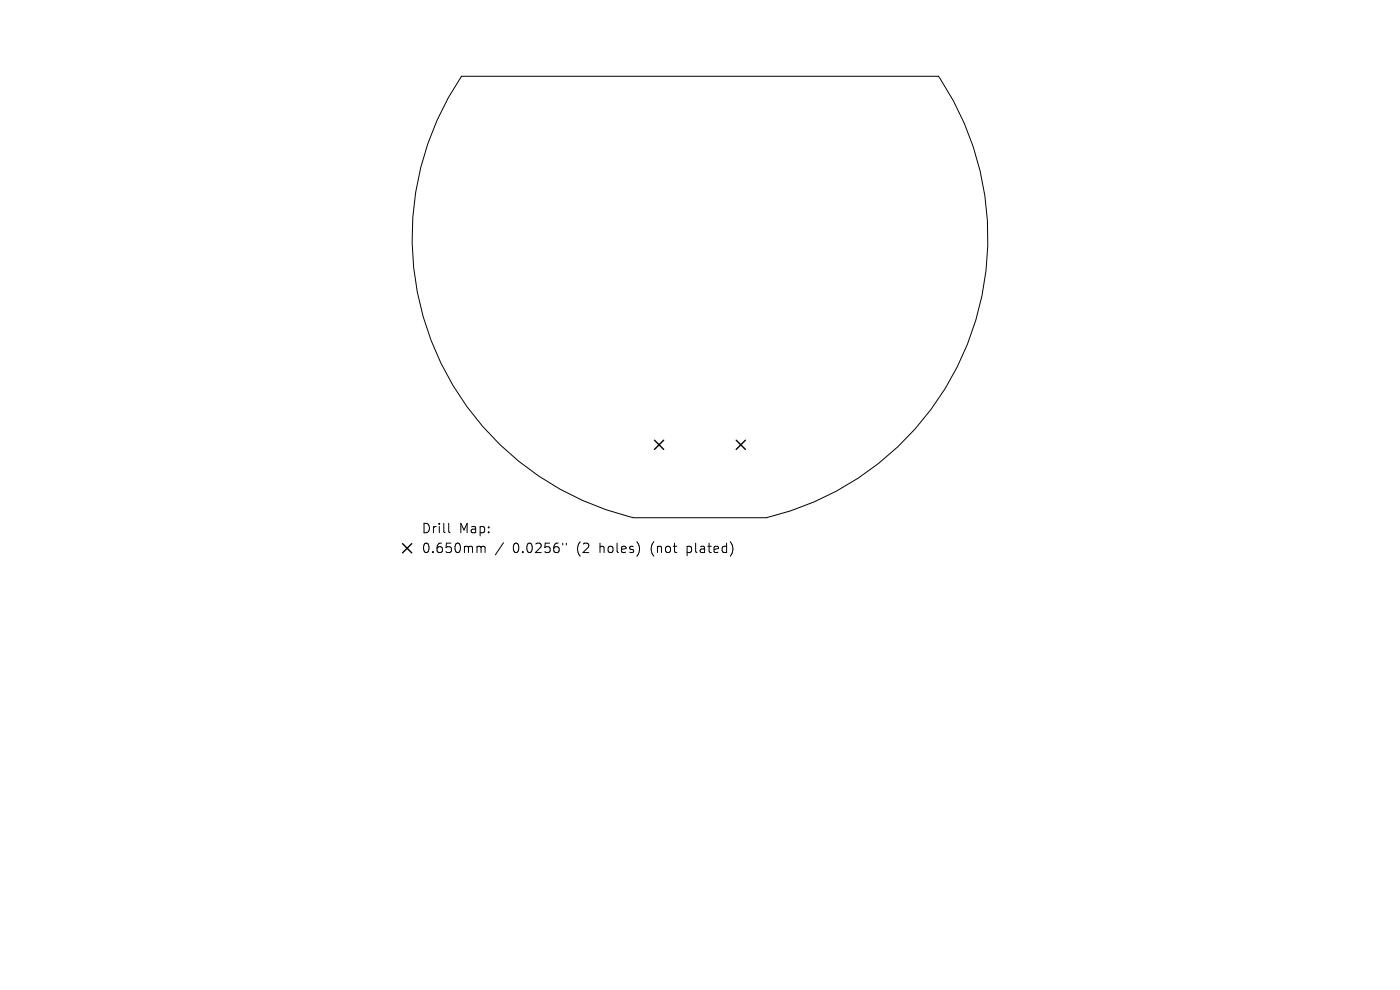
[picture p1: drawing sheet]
<svg xmlns="http://www.w3.org/2000/svg" width="297mm" height="210mm" viewBox="0 0 297 210" stroke-linecap="round" stroke-linejoin="round" font-family="sans-serif">
<defs><g id="words">
<g font-size="2.8">
<text x="89.3" y="113.4">Drill</text>
<text x="97.4" y="113.4">Map:</text>
<text x="89.3" y="117.6">0.650mm</text>
<text x="108.8" y="117.6">0.0256&quot;</text>
<text x="122.5" y="117.6">(2</text>
<text x="127.5" y="117.6">holes)</text>
<text x="138.5" y="117.6">(not</text>
<text x="146.4" y="117.6">plated)</text>
</g>
</g></defs>
<path d="M97.9 16.2h101.2a61.1 61.1 0 0 1-36.5 93.6h-28.2a61.1 61.1 0 0 1-36.5-93.6zM95.2 111v1.7l.3 .3M101.5 115.9h.3l.3 .3M102.1 116.2l.2-.3 .5 .1 .1 1.2M102.1 116.2v1M106.8 115.1l-1.7 2.6M119.4 115.2v.4M120.1 115.2v.4" fill="none" stroke="#000" stroke-width=".21"/>
<path d="M138.8 93.4l2 1.9M140.8 93.4l-2 1.9M156.2 93.4l1.9 1.9M158.1 93.4l-1.9 1.9M85.4 115.3l1.9 2M87.3 115.3l-1.9 2" fill="none" stroke="#000" stroke-width=".3"/>
<use href="#words"/>
</svg>
